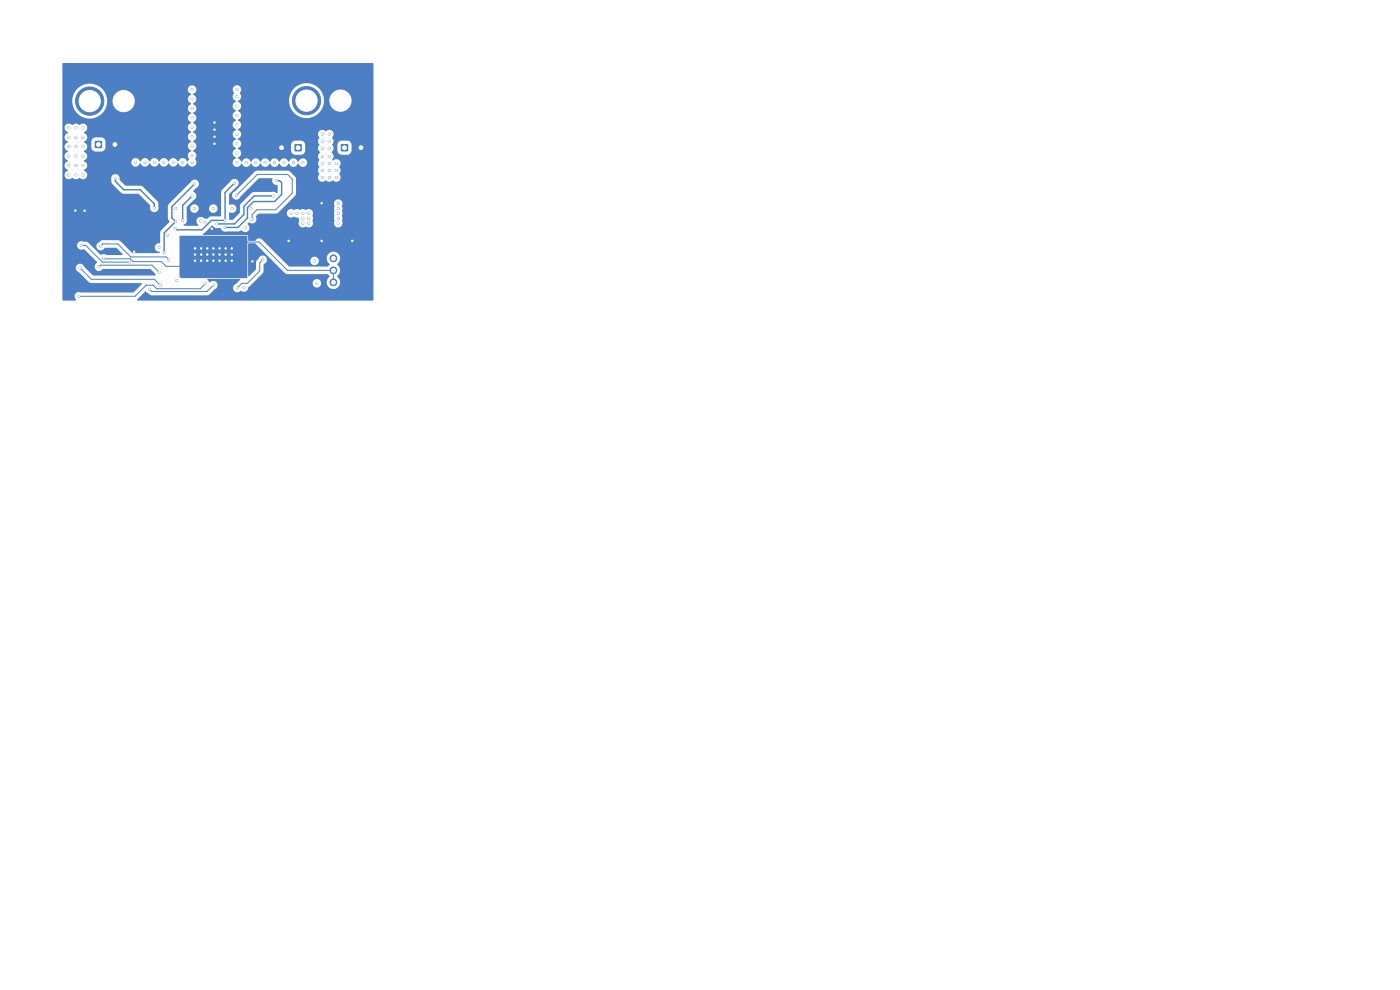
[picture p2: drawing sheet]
<svg xmlns="http://www.w3.org/2000/svg" width="297mm" height="210mm" viewBox="0 0 297 210" stroke-linecap="round" stroke-linejoin="round" font-family="sans-serif">
<g fill="#4d7fc4" stroke="#4d7fc4" stroke-width=".21">
<circle cx="41.4" cy="55.3" r=".3"/>
<circle cx="42.7" cy="55.3" r=".3"/>
<circle cx="44" cy="55.3" r=".3"/>
<circle cx="45.3" cy="55.3" r=".3"/>
<circle cx="46.6" cy="55.3" r=".3"/>
<circle cx="47.9" cy="55.3" r=".3"/>
<circle cx="49.2" cy="55.3" r=".3"/>
<circle cx="41.4" cy="54" r=".3"/>
<circle cx="42.7" cy="54" r=".3"/>
<circle cx="44" cy="54" r=".3"/>
<circle cx="45.3" cy="54" r=".3"/>
<circle cx="46.6" cy="54" r=".3"/>
<circle cx="47.9" cy="54" r=".3"/>
<circle cx="49.2" cy="54" r=".3"/>
<circle cx="41.4" cy="52.7" r=".3"/>
<circle cx="42.7" cy="52.7" r=".3"/>
<circle cx="44" cy="52.7" r=".3"/>
<circle cx="45.3" cy="52.7" r=".3"/>
<circle cx="46.6" cy="52.7" r=".3"/>
<circle cx="47.9" cy="52.7" r=".3"/>
<circle cx="49.2" cy="52.7" r=".3"/>
</g>
<path d="M20.2 29.9h1.4v1.5h-1.4z" fill="#4d7fc4"/>
<circle cx="24.4" cy="30.6" r=".8" fill="#4d7fc4" stroke="#4d7fc4" stroke-width=".21"/>
<path d="M23.7 18.9l.8-.4h3.2a1.5 1.5 0 0 1 1.5 1.5v3a1.5 1.5 0 0 1-1.5 1.5h-3a1.5 1.5 0 0 1-1.5-1.5v-3.2z" fill="#4d7fc4"/>
<circle cx="19" cy="21.4" r="3" fill="#4d7fc4" stroke="#4d7fc4" stroke-width=".21"/>
<path d="M62.5 30.6h1.5v1.5h-1.5z" fill="#4d7fc4"/>
<circle cx="59.7" cy="31.3" r=".8" fill="#4d7fc4" stroke="#4d7fc4" stroke-width=".21"/>
<path d="M72.4 30.6h1.4v1.5h-1.4z" fill="#4d7fc4"/>
<g fill="#4d7fc4" stroke="#4d7fc4" stroke-width=".21">
<circle cx="76.6" cy="31.3" r=".8"/>
<circle cx="70.7" cy="54.8" r=".72"/>
<circle cx="70.7" cy="57.3" r=".72"/>
<circle cx="70.7" cy="59.9" r=".72"/>
</g>
<path d="M69.7 18.8l.8-.4h3.2a1.5 1.5 0 0 1 1.5 1.5v3a1.5 1.5 0 0 1-1.5 1.5h-3a1.5 1.5 0 0 1-1.5-1.5v-3.2z" fill="#4d7fc4"/>
<g fill="#4d7fc4" stroke="#4d7fc4" stroke-width=".21">
<circle cx="65" cy="21.3" r="3"/>
<circle cx="45.5" cy="30.5" r=".2"/>
<circle cx="74.7" cy="51.1" r=".2"/>
<circle cx="68.2" cy="51.1" r=".2"/>
<circle cx="28.5" cy="53.4" r=".2"/>
<circle cx="53.5" cy="55.5" r=".2"/>
<circle cx="68.2" cy="43.1" r=".2"/>
<circle cx="61.2" cy="51.1" r=".2"/>
<circle cx="45.5" cy="26" r=".2"/>
<circle cx="17.9" cy="44.7" r=".2"/>
<circle cx="16" cy="44.7" r=".2"/>
<circle cx="45.5" cy="29" r=".2"/>
<circle cx="45.5" cy="27.5" r=".2"/>
<circle cx="44.9" cy="48.5" r=".2"/>
<circle cx="14.6" cy="31.1" r=".2"/>
<circle cx="16.1" cy="27.1" r=".2"/>
<circle cx="17.6" cy="33.1" r=".2"/>
<circle cx="17.6" cy="37.1" r=".2"/>
<circle cx="16.1" cy="37.1" r=".2"/>
<circle cx="14.6" cy="29.1" r=".2"/>
<circle cx="14.6" cy="35.1" r=".2"/>
<circle cx="17.6" cy="31.1" r=".2"/>
<circle cx="14.6" cy="27.1" r=".2"/>
<circle cx="17.6" cy="29.1" r=".2"/>
<circle cx="37.5" cy="59.5" r=".2"/>
<circle cx="14.6" cy="37.1" r=".2"/>
<circle cx="16.1" cy="35.1" r=".2"/>
<circle cx="14.6" cy="33.1" r=".2"/>
<circle cx="17.6" cy="27.1" r=".2"/>
<circle cx="16.1" cy="33.1" r=".2"/>
<circle cx="16.1" cy="29.1" r=".2"/>
<circle cx="17.6" cy="35.1" r=".2"/>
<circle cx="16.1" cy="31.1" r=".2"/>
<circle cx="22" cy="54.8" r=".2"/>
<circle cx="55.7" cy="55.1" r=".2"/>
<circle cx="50.3" cy="61.1" r=".2"/>
<circle cx="35.7" cy="55.1" r=".2"/>
<circle cx="21.4" cy="52.2" r=".2"/>
<circle cx="33.8" cy="57.7" r=".2"/>
<circle cx="21" cy="56.6" r=".2"/>
<circle cx="17.3" cy="52.1" r=".2"/>
<circle cx="27.5" cy="55.6" r=".2"/>
<circle cx="34" cy="60.5" r=".2"/>
<circle cx="17" cy="56.8" r=".2"/>
<circle cx="43.5" cy="60.2" r=".2"/>
<circle cx="16.7" cy="62.9" r=".2"/>
<circle cx="31.7" cy="61.3" r=".2"/>
<circle cx="45.2" cy="60.5" r=".2"/>
<circle cx="68.4" cy="30" r=".2"/>
<circle cx="71.4" cy="34.7" r=".2"/>
<circle cx="71.4" cy="37.7" r=".2"/>
<circle cx="69.9" cy="33.2" r=".2"/>
<circle cx="69.9" cy="28.4" r=".2"/>
<circle cx="51.8" cy="61" r=".2"/>
<circle cx="71.4" cy="36.2" r=".2"/>
<circle cx="68.4" cy="37.7" r=".2"/>
<circle cx="68.4" cy="33.2" r=".2"/>
<circle cx="68.4" cy="31.4" r=".2"/>
<circle cx="69.9" cy="34.7" r=".2"/>
<circle cx="68.4" cy="34.7" r=".2"/>
<circle cx="69.9" cy="30" r=".2"/>
<circle cx="66.7" cy="55.4" r=".2"/>
<circle cx="67.2" cy="60.1" r=".2"/>
<circle cx="69.9" cy="37.7" r=".2"/>
<circle cx="69.9" cy="36.2" r=".2"/>
<circle cx="68.4" cy="28.4" r=".2"/>
<circle cx="42.6" cy="46.9" r=".2"/>
<circle cx="68.4" cy="36.2" r=".2"/>
<circle cx="69.9" cy="31.4" r=".2"/>
<circle cx="50.3" cy="34.5" r=".2"/>
<circle cx="50.3" cy="20.5" r=".2"/>
<circle cx="50.3" cy="22.5" r=".2"/>
<circle cx="52.2" cy="34.5" r=".2"/>
<circle cx="50.3" cy="19" r=".2"/>
<circle cx="50.3" cy="24.5" r=".2"/>
<circle cx="50.3" cy="26.5" r=".2"/>
<circle cx="50.3" cy="30.5" r=".2"/>
<circle cx="50.3" cy="32.5" r=".2"/>
<circle cx="64.2" cy="34.5" r=".2"/>
<circle cx="62.2" cy="34.5" r=".2"/>
<circle cx="60.2" cy="34.5" r=".2"/>
<circle cx="52" cy="48.3" r=".2"/>
<circle cx="56.2" cy="34.5" r=".2"/>
<circle cx="58.2" cy="34.5" r=".2"/>
<circle cx="54.2" cy="34.5" r=".2"/>
<circle cx="50.3" cy="28.5" r=".2"/>
<circle cx="58.6" cy="38.3" r=".2"/>
<circle cx="47.8" cy="48.2" r=".2"/>
<circle cx="37.2" cy="48.5" r=".2"/>
<circle cx="47.8" cy="46.8" r=".2"/>
<circle cx="49.7" cy="38.8" r=".2"/>
<circle cx="46" cy="47.5" r=".2"/>
<circle cx="57.9" cy="41.6" r=".2"/>
<circle cx="43.5" cy="47.2" r=".2"/>
<circle cx="33.7" cy="52.5" r=".2"/>
<circle cx="40.8" cy="41.6" r=".2"/>
<circle cx="38.8" cy="46.8" r=".2"/>
<circle cx="37.2" cy="47" r=".2"/>
<circle cx="41.3" cy="39" r=".2"/>
<circle cx="34.8" cy="53.6" r=".2"/>
<circle cx="32.7" cy="44.1" r=".2"/>
<circle cx="24.5" cy="37.8" r=".2"/>
<circle cx="40.8" cy="29" r=".2"/>
<circle cx="28.8" cy="34.4" r=".2"/>
<circle cx="40.8" cy="21" r=".2"/>
<circle cx="40.8" cy="31" r=".2"/>
<circle cx="34.8" cy="34.4" r=".2"/>
<circle cx="40.8" cy="25" r=".2"/>
<circle cx="40.8" cy="19" r=".2"/>
<circle cx="40.8" cy="27" r=".2"/>
<circle cx="40.8" cy="23" r=".2"/>
<circle cx="35.5" cy="49.9" r=".2"/>
<circle cx="40.8" cy="34.4" r=".2"/>
<circle cx="30.8" cy="34.4" r=".2"/>
<circle cx="36.8" cy="34.4" r=".2"/>
<circle cx="38.8" cy="34.4" r=".2"/>
<circle cx="40.8" cy="33" r=".2"/>
<circle cx="32.8" cy="34.4" r=".2"/>
<circle cx="71.8" cy="47.4" r=".2"/>
<circle cx="71.8" cy="45.2" r=".2"/>
<circle cx="64.2" cy="46.3" r=".2"/>
<circle cx="71.8" cy="44.2" r=".2"/>
<circle cx="71.8" cy="43.2" r=".2"/>
<circle cx="61.8" cy="45.2" r=".2"/>
<circle cx="65.5" cy="47.3" r=".2"/>
<circle cx="65.5" cy="45.2" r=".2"/>
<circle cx="65.5" cy="46.3" r=".2"/>
<circle cx="63" cy="45.2" r=".2"/>
<circle cx="64.2" cy="45.2" r=".2"/>
<circle cx="64.2" cy="47.4" r=".2"/>
<circle cx="71.8" cy="46.3" r=".2"/>
<circle cx="41.2" cy="44.2" r=".2"/>
<circle cx="45.2" cy="44.2" r=".2"/>
<circle cx="50.1" cy="41.5" r=".2"/>
<circle cx="49.2" cy="44.2" r=".2"/>
<circle cx="37.2" cy="44.2" r=".2"/>
<circle cx="53.5" cy="46.5" r=".2"/>
<circle cx="53.2" cy="44.2" r=".2"/>
</g>
<path d="M17 56.9l2.4 2.4h13.4l1.2 1.2M17.3 52.1h.9l3.5 3.5h5.8M21 56.6l.3-.3h10.9l1.5 1.5M21.4 52.2l.4-.4h3.2l2.8 2.7h7.5l.4 .6M22 54.8l5.7 .1 .5 .6h6l1.1 1h5.4M38.9 52.7h2.9M49.6 51.4h5.4l6 6h9.7v2.5M50.1 41.5l4.5-4.5h6.4l1 1v3l-3.5 3.5h-4l-1 1v1M55.7 55.1l-.6 .6v1.8l-2.6 2.6h-1.2l-1 1M43.5 60.2l-1 1.1h-9.3l-.7-.8h-1.5l-2.4 2.4h-11.9M45.3 60.5l-1.4 1.4h-11.7l-.5-.5" fill="none" stroke="#4d7fc4" stroke-width=".21"/>
<path d="M24.5 37.9v.6l1.7 1.8h3.6l3 3-.1 .8M41.3 39l-4.8 4.8v2.4l.7 .8-2.4 2.4v4.2M49.7 38.9l-2 1.9v6h-2.9l-2 2h-5.3l-.3-.3M58.6 38.3h.7l.4 .5v2.5l-1.5 1.5h-4.4l-1.3 1.3v2.2l-2 2h-2.8M40.7 41.6l-2 2v3.2M57.9 41.6h-4l-2.2 2.2v1.7l-2 2h-3.7" fill="none" stroke="#4d7fc4" stroke-width=".3"/>
<g fill="#4d7fc4">
<path d="M38.1 50.1l14.3-.1 .1 8.8-.3 .2h-13.8l-.3-.4z"/>
<path d="M13.3 13.4h65.9v50.3l-50 .1-.1-.1 1.8-1.9 1.3 .9h11.8l.4-.2 1.1-1.1a.93 .93 0 0 0 .5-1.4 .93 .93 0 0 0-1.5-.1l-.5-.5 .1-.2h6.8v.2l-.8 .8a.93 .93 0 0 0-.5 1.4 .93 .93 0 0 0 1.5 .1 1.02 1.02 0 0 0 1.1 .1 1.02 1.02 0 0 0 .6-.9l.9-.9h12.6a.9 .9 0 0 0 1.2 .9 .9 .9 0 0 0 .3-1.5 .9 .9 0 0 0-1.4 .4l-.1 .2h-12.6l2.1-2.1 .1-1.8a.94 .94 0 0 0 .5-1.6 .94 .94 0 0 0-1.6 .4l-.5 .6v1.6l-1.6 1.5-.1-.1v-6.8l.2-.1h1.3l6.5 6.5 8.9 .1 .4 .3v.2a1.45 1.45 0 0 0-.1 2.2 1.45 1.45 0 0 0 2.2-.1 1.45 1.45 0 0 0-.5-2.2 1.67 1.67 0 0 0 0-2.6 1.44 1.44 0 0 0 .3-2.1 1.44 1.44 0 0 0-2.2 0 1.44 1.44 0 0 0 .3 2.2l-.4 .4h-8.1l-1.4-1.2h5.8v.1a.9 .9 0 0 0 1.4 .7 .9 .9 0 0 0 0-1.5 .9 .9 0 0 0-1.4 .7h-5.8l-4.6-4.6a.91 .91 0 0 0-1.3 .4h-1.4l-.1-1.1-.3-.2h-9.2l-.1-.2 2.1-1.8a1.34 1.34 0 0 0 1.2 .6h.5a1.06 1.06 0 0 0 1.3 .7h2.5l.5-.2a1.09 1.09 0 0 0 1.8-.5l-.1-.5-.3-.4 .3-.3a1.04 1.04 0 0 0 1.3 0 1.04 1.04 0 0 0 .2-1.4l.6-.5 5.9-.1v.1a1.07 1.07 0 0 0 1.7 .7l.8 .2 .2 .5a1.03 1.03 0 0 0 .2 1.3 1.03 1.03 0 0 0 1.3 .1 .98 .98 0 0 0 1.2-.2 .98 .98 0 0 0 .1-1.2l.1-.5-.1-.3a1.03 1.03 0 0 0-.2-1.3 1.03 1.03 0 0 0-1.3-.1 1.09 1.09 0 0 0-1.2 0 1.06 1.06 0 0 0-1.2 0 .96 .96 0 0 0-1.6 .7h-1.8l2-2.1h9.8l.2 .7-.2 .4 .2 2.6a.96 .96 0 0 0 .8 1.5 .96 .96 0 0 0 .7-1.6v-2.9a.94 .94 0 0 0-.4-1.4 .94 .94 0 0 0-1.3 .7h-9.8l1.6-1.6 .2-.4v-3.3l-1.3-1.4-.4-.2h-6.8l-4.4 4.4a.91 .91 0 0 0-.4 1.5 .91 .91 0 0 0 1.5-.4l3.9-3.9h2.9a1.13 1.13 0 0 0 1.1 1.5l-.1 1.7-.8-.3h-4.2l-.4 .2-2.3 2.3-.2 .5v1.4l-1.5 1.5-.8-.1v-1.4a.97 .97 0 0 0 1.3-.3 .97 .97 0 0 0-.1-1.2l-.5-.3-.5 .2-.2-.1v-2.1l1.5-1.6a.91 .91 0 0 0 .3-1.5 .91 .91 0 0 0-1.5 .3l-2 2.1v5.3h-2.1l-.8 .5h-.6a.99 .99 0 0 0-1.5-.1 .99 .99 0 0 0 .2 1.5l-3 .1-.1-.3a.95 .95 0 0 0 .6-1.2v-2.2h.7a.9 .9 0 0 0 .9 1 .9 .9 0 0 0 1-1h2.1v.1a.9 .9 0 0 0 1.4 .7 .9 .9 0 0 0 0-1.5 .9 .9 0 0 0-1.4 .7h-2.1l-.1-.2a.91 .91 0 0 0-.9-.7 .91 .91 0 0 0-.9 .9h-.7v-.3l1.6-1.5a1.05 1.05 0 0 0-.2-1.8l.7-.8a.91 .91 0 0 0 .2-1.5 .91 .91 0 0 0-1.5 .3l-4.7 4.8-.1 2.9 .4 .7-1.9 2-.1 2.5a1.05 1.05 0 0 0-1 1.6l.8 .3 .1 .2-5.8 .1-2.9-2.7-3.4-.1-.7 .4a.91 .91 0 0 0-.5 1.5 .91 .91 0 0 0 1.6-.2h2.5l1.3 1.3-.2 .2h-3.2a1.18 1.18 0 0 0-1.2 0l-2.7-2.7-1-.1a.94 .94 0 0 0-1.3 .9 .94 .94 0 0 0 1.5 .7l2.7 2.7v.2a.95 .95 0 0 0-.2 1.5 .95 .95 0 0 0 1.5-.2h9.9l1.1 .9 .1 .3-.2 .2-13-.1-1.9-1.8a.92 .92 0 0 0-1.6-.4 .92 .92 0 0 0 .4 1.5l2.2 2.2 .4 .2h10.6l.2 .1-1.9 1.8h-11a.94 .94 0 0 0-1.2 .4 .94 .94 0 0 0 .2 1.2l-.2 .2h-2.6l-.2-.2v-36.6h.5l.1 .5 .6 .5v.2a.96 .96 0 0 0-.7 .9 .96 .96 0 0 0 .7 1v.1a.96 .96 0 0 0-.7 .9 .96 .96 0 0 0 .7 1v.1a.97 .97 0 0 0-.7 .9 .97 .97 0 0 0 .7 1v.1a.96 .96 0 0 0-.7 .9 .96 .96 0 0 0 .7 1v.1a.94 .94 0 0 0-.6 1.4 .94 .94 0 0 0 1.6 .1 1.21 1.21 0 0 0 1.5 0l.1 .1a.9 .9 0 0 0 1.2 0h5.4l.2 1.2 1.9 1.9 .5 .2h3.2l2.4 2.4 .1 .3a.91 .91 0 0 0 .9 1.2 .91 .91 0 0 0 .8-1.2v-.6l-.2-.5-3.1-3.1-.5-.2h-3.2l-1.2-1.2a.94 .94 0 0 0-.7-1.2 .94 .94 0 0 0-1.1 .8l-5.3-.1a.97 .97 0 0 0-.5-1.5v-.2a.93 .93 0 0 0 .7-.7 .93 .93 0 0 0-.4-.9h9.8v.1a.94 .94 0 0 0 .8 .8 .94 .94 0 0 0 1-.7l.2 .1a.96 .96 0 0 0 .9 .6 .96 .96 0 0 0 .9-.7l.2 .1a.96 .96 0 0 0 .9 .6 .96 .96 0 0 0 .9-.7l.2 .1a.96 .96 0 0 0 .9 .6 .96 .96 0 0 0 .9-.7l.2 .1a.96 .96 0 0 0 .9 .6 .96 .96 0 0 0 .9-.7l.2 .1a.96 .96 0 0 0 .9 .6 .96 .96 0 0 0 .9-.7l.2 .1a.93 .93 0 0 0 1.3 .5 .93 .93 0 0 0 .2-1.5 1.1 1.1 0 0 0-.5-1.7 1.01 1.01 0 0 0 .8-1 1.01 1.01 0 0 0-.8-.9l.1-.2a.96 .96 0 0 0 .7-.9 .96 .96 0 0 0-.8-.9l.1-.2a.97 .97 0 0 0 .6-.9 .97 .97 0 0 0-.7-.9l.1-.2a.96 .96 0 0 0 .7-.9 .96 .96 0 0 0-.7-.9l-.1-.1a1 1 0 0 0 .8-1 1 1 0 0 0-.8-.9l.1-.2a.9 .9 0 0 0 .4-1.5h8l.1 .5 .5 .5v.2a.96 .96 0 0 0-.6 .9 .96 .96 0 0 0 .7 .9l-.1 .2a1.05 1.05 0 0 0-.6 1 1.05 1.05 0 0 0 .7 .9 1.03 1.03 0 0 0-.7 1 1.03 1.03 0 0 0 .7 1 1.01 1.01 0 0 0-.7 1 1.01 1.01 0 0 0 .7 1 1.01 1.01 0 0 0-.7 1 1.01 1.01 0 0 0 .7 1 1.01 1.01 0 0 0-.7 1 1.01 1.01 0 0 0 .7 1 .94 .94 0 0 0-.5 1.6 .94 .94 0 0 0 1.6-.4h.1a.96 .96 0 0 0 1 .7 .96 .96 0 0 0 .9-.7h.1a.96 .96 0 0 0 1 .7 .96 .96 0 0 0 .9-.7h.1a.96 .96 0 0 0 1 .7 .96 .96 0 0 0 .9-.7h.1a.96 .96 0 0 0 1 .7 .96 .96 0 0 0 .9-.7h.1a.96 .96 0 0 0 1 .7 .96 .96 0 0 0 .9-.7h.1a.96 .96 0 0 0 1 .7 .96 .96 0 0 0 .9-.7h.1a.92 .92 0 0 0 1.5 .4 .92 .92 0 0 0-.1-1.5 .92 .92 0 0 0-1.4 .7h-.1a.96 .96 0 0 0-1-.7 .96 .96 0 0 0-.9 .7h-.1a.96 .96 0 0 0-1-.7 .96 .96 0 0 0-.9 .7h-.1a.96 .96 0 0 0-1-.7 .96 .96 0 0 0-.9 .7h-.1a.96 .96 0 0 0-1-.7 .96 .96 0 0 0-.9 .7h-.1a.96 .96 0 0 0-1-.7 .96 .96 0 0 0-.9 .7h-.1a.96 .96 0 0 0-1-.7 .96 .96 0 0 0-.9 .7l-.8-.7v-.2a.97 .97 0 0 0 .7-.9 .97 .97 0 0 0-.7-1l.6-.8h10.6l.1 1.3 .2 .6 .5 .2h1.5a.96 .96 0 0 0 .7-.9v-1.5l-.2-.3-.5-.3-1.7 .1-.4 .4-.2 .4h-10.6v-.6l-.6-.6v-.2a.89 .89 0 0 0 .7-.9h16.3l.2 .7a1.38 1.38 0 0 0 0 1.7 1.28 1.28 0 0 0 .2 1.6 1.09 1.09 0 0 0-.2 1.6 1.12 1.12 0 0 0 0 1.5 1.22 1.22 0 0 0 0 1.5 .93 .93 0 0 0 .1 1.3 .93 .93 0 0 0 1.3 0 1.21 1.21 0 0 0 1.6 0 .93 .93 0 0 0 1.3-.1 .93 .93 0 0 0 0-1.3 1.04 1.04 0 0 0 0-1.5 .97 .97 0 0 0 0-1.4 .97 .97 0 0 0-1.4 .1l-.1-.2a1.14 1.14 0 0 0-.2-1.6 .99 .99 0 0 0 .2-1.6h1.1v1.3l.4 .7 .5 .1h1.3a.96 .96 0 0 0 .8-.9l-.1-1.5-.5-.5-1.6-.1-.5 .3-.3 .6h-1.1a1.02 1.02 0 0 0 0-1.5 .97 .97 0 0 0 0-1.4 .97 .97 0 0 0-1.4 .1 .96 .96 0 0 0-1-.3 .96 .96 0 0 0-.6 .8h-16.3l-.2-.5-.6-.4a1.01 1.01 0 0 0 .8-1 1.01 1.01 0 0 0-.7-1v-.1a.97 .97 0 0 0 .7-.9 .97 .97 0 0 0-.7-.9v-.1a1 1 0 0 0 .7-1 1 1 0 0 0-.7-.9l.4-.4h10.4a3.7 3.7 0 0 0 5.3 3.6 3.7 3.7 0 0 0 .6-6.4 3.7 3.7 0 0 0-5.8 2.5l-.1 .3h-10.4a1.49 1.49 0 0 0 0-1.5 .92 .92 0 0 0 0-1.4 .92 .92 0 0 0-1.4 .1 .92 .92 0 0 0 .2 1.3l-.3 .7h-8l-.4-.3v-.2a.93 .93 0 0 0 .4-1.5 .93 .93 0 0 0-1.5 .2 .93 .93 0 0 0 .7 1.4 1.03 1.03 0 0 0-.8 1 1.03 1.03 0 0 0 .8 1l-.1 .1a.99 .99 0 0 0-.7 .9 .99 .99 0 0 0 .7 .9v.2a.97 .97 0 0 0-.6 .9 .97 .97 0 0 0 .7 .9l-.1 .2a.96 .96 0 0 0-.7 .9 .96 .96 0 0 0 .8 .9l-.1 .2a.96 .96 0 0 0-.7 .9 .96 .96 0 0 0 .8 .9l-.1 .2a.96 .96 0 0 0-.7 .9 .96 .96 0 0 0 .8 .9l-.1 .2a1.04 1.04 0 0 0-.4 1.7l-.2 .4h-.2a.96 .96 0 0 0-1-.7 .96 .96 0 0 0-.9 .7h-.1a.96 .96 0 0 0-1-.7 .96 .96 0 0 0-.9 .7h-.1a.96 .96 0 0 0-1-.7 .96 .96 0 0 0-.9 .7h-.1a.96 .96 0 0 0-1-.7 .96 .96 0 0 0-.9 .7h-.1a.96 .96 0 0 0-1-.7 .96 .96 0 0 0-.9 .7h-.1a.92 .92 0 0 0-1-.7 .92 .92 0 0 0-.8 .9h-9.8l-.3-.2v-.2a.97 .97 0 0 0 .7-.9 .97 .97 0 0 0-.7-.9v-.2a1.02 1.02 0 0 0 .7-.9 1.02 1.02 0 0 0-.7-1l1.6-.1v1.4l.3 .5 .5 .2 1.3 .1 .5-.2 .3-.4 .1-1.6a.94 .94 0 0 0-.9-.9l-1.5 .1-.5 .4-.1 .4h-1.6a.96 .96 0 0 0 .7-.9 .96 .96 0 0 0-.7-.9v-.2a.93 .93 0 0 0 .6-1.4 .93 .93 0 0 0-1.5-.1 1.28 1.28 0 0 0-1.6 0 .91 .91 0 0 0-1-.2 .91 .91 0 0 0-.6 .7h-.5v-5.7h2.1v.3a3.7 3.7 0 0 0 5.6 3 3.7 3.7 0 0 0 0-6.3 3.7 3.7 0 0 0-5.6 3h-2.1z"/>
</g>
<g fill="#fff" stroke="#fff" stroke-width=".21">
<circle cx="45.5" cy="30.5" r=".15"/>
<circle cx="74.7" cy="51.1" r=".15"/>
<circle cx="68.2" cy="51.1" r=".15"/>
<circle cx="28.5" cy="53.4" r=".15"/>
<circle cx="53.5" cy="55.5" r=".15"/>
<circle cx="68.2" cy="43.1" r=".15"/>
<circle cx="61.2" cy="51.1" r=".15"/>
<circle cx="45.5" cy="26" r=".15"/>
<circle cx="17.9" cy="44.7" r=".15"/>
<circle cx="16" cy="44.7" r=".15"/>
<circle cx="45.5" cy="29" r=".15"/>
<circle cx="45.5" cy="27.5" r=".15"/>
<circle cx="45" cy="48.5" r=".15"/>
<circle cx="14.6" cy="31.1" r=".15"/>
<circle cx="16.1" cy="27.1" r=".15"/>
<circle cx="17.6" cy="33.1" r=".15"/>
<circle cx="17.6" cy="37.1" r=".15"/>
<circle cx="16.1" cy="37.1" r=".15"/>
<circle cx="14.6" cy="29.1" r=".15"/>
<circle cx="14.6" cy="35.1" r=".15"/>
<circle cx="17.6" cy="31.1" r=".15"/>
<circle cx="14.6" cy="27.1" r=".15"/>
<circle cx="17.6" cy="29.1" r=".15"/>
<circle cx="37.5" cy="59.5" r=".15"/>
<circle cx="14.6" cy="37.1" r=".15"/>
<circle cx="16.1" cy="35.1" r=".15"/>
<circle cx="14.6" cy="33.1" r=".15"/>
<circle cx="17.6" cy="27.1" r=".15"/>
<circle cx="16.1" cy="33.1" r=".15"/>
<circle cx="16.1" cy="29.1" r=".15"/>
<circle cx="17.6" cy="35.1" r=".15"/>
<circle cx="16.1" cy="31.1" r=".15"/>
<circle cx="22" cy="54.8" r=".15"/>
<circle cx="55.7" cy="55.1" r=".15"/>
<circle cx="50.3" cy="61.1" r=".15"/>
<circle cx="35.7" cy="55.1" r=".15"/>
<circle cx="21.4" cy="52.2" r=".15"/>
<circle cx="33.7" cy="57.8" r=".15"/>
<circle cx="21" cy="56.6" r=".15"/>
<circle cx="17.3" cy="52.1" r=".15"/>
<circle cx="27.5" cy="55.6" r=".15"/>
<circle cx="34" cy="60.5" r=".15"/>
<circle cx="17" cy="56.8" r=".15"/>
<circle cx="43.5" cy="60.1" r=".15"/>
<circle cx="16.7" cy="62.8" r=".15"/>
<circle cx="31.7" cy="61.3" r=".15"/>
<circle cx="45.3" cy="60.5" r=".15"/>
<circle cx="68.4" cy="30" r=".15"/>
<circle cx="71.4" cy="34.7" r=".15"/>
<circle cx="71.4" cy="37.7" r=".15"/>
<circle cx="69.9" cy="33.2" r=".15"/>
<circle cx="69.9" cy="28.4" r=".15"/>
<circle cx="51.8" cy="61" r=".15"/>
<circle cx="71.4" cy="36.2" r=".15"/>
<circle cx="68.4" cy="37.7" r=".15"/>
<circle cx="68.4" cy="33.2" r=".15"/>
<circle cx="68.4" cy="31.4" r=".15"/>
<circle cx="69.9" cy="34.7" r=".15"/>
<circle cx="68.4" cy="34.7" r=".15"/>
<circle cx="69.9" cy="29.9" r=".15"/>
<circle cx="66.7" cy="55.4" r=".15"/>
<circle cx="67.2" cy="60.1" r=".15"/>
<circle cx="69.9" cy="37.7" r=".15"/>
<circle cx="69.9" cy="36.2" r=".15"/>
<circle cx="68.4" cy="28.4" r=".15"/>
<circle cx="42.6" cy="46.9" r=".15"/>
<circle cx="68.4" cy="36.2" r=".15"/>
<circle cx="69.9" cy="31.4" r=".15"/>
<circle cx="50.3" cy="34.5" r=".15"/>
<circle cx="50.3" cy="20.5" r=".15"/>
<circle cx="50.3" cy="22.5" r=".15"/>
<circle cx="52.2" cy="34.5" r=".15"/>
<circle cx="50.3" cy="19" r=".15"/>
<circle cx="50.3" cy="24.5" r=".15"/>
<circle cx="50.3" cy="26.5" r=".15"/>
<circle cx="50.3" cy="30.5" r=".15"/>
<circle cx="50.3" cy="32.5" r=".15"/>
<circle cx="64.2" cy="34.5" r=".15"/>
<circle cx="62.2" cy="34.5" r=".15"/>
<circle cx="60.2" cy="34.5" r=".15"/>
<circle cx="52" cy="48.3" r=".15"/>
<circle cx="56.2" cy="34.5" r=".15"/>
<circle cx="58.2" cy="34.5" r=".15"/>
<circle cx="54.2" cy="34.5" r=".15"/>
<circle cx="50.3" cy="28.5" r=".15"/>
<circle cx="58.6" cy="38.3" r=".15"/>
<circle cx="47.8" cy="48.2" r=".15"/>
<circle cx="37.2" cy="48.5" r=".15"/>
<circle cx="47.8" cy="46.8" r=".15"/>
<circle cx="49.7" cy="38.8" r=".15"/>
<circle cx="46" cy="47.5" r=".15"/>
<circle cx="57.9" cy="41.6" r=".15"/>
<circle cx="43.5" cy="47.2" r=".15"/>
<circle cx="33.7" cy="52.5" r=".15"/>
<circle cx="40.8" cy="41.6" r=".15"/>
<circle cx="38.8" cy="46.8" r=".15"/>
<circle cx="37.2" cy="47" r=".15"/>
<circle cx="41.3" cy="39" r=".15"/>
<circle cx="34.8" cy="53.6" r=".15"/>
<circle cx="32.7" cy="44.1" r=".15"/>
<circle cx="24.5" cy="37.8" r=".15"/>
<circle cx="40.8" cy="29" r=".15"/>
<circle cx="28.8" cy="34.4" r=".15"/>
<circle cx="40.8" cy="21" r=".15"/>
<circle cx="40.8" cy="31" r=".15"/>
<circle cx="34.8" cy="34.4" r=".15"/>
<circle cx="40.8" cy="25" r=".15"/>
<circle cx="40.8" cy="19" r=".15"/>
<circle cx="40.8" cy="27" r=".15"/>
<circle cx="40.8" cy="23" r=".15"/>
<circle cx="35.5" cy="49.9" r=".15"/>
<circle cx="40.8" cy="34.4" r=".15"/>
<circle cx="30.8" cy="34.4" r=".15"/>
<circle cx="36.8" cy="34.4" r=".15"/>
<circle cx="38.8" cy="34.4" r=".15"/>
<circle cx="40.8" cy="33" r=".15"/>
<circle cx="32.8" cy="34.4" r=".15"/>
<circle cx="71.8" cy="47.4" r=".15"/>
<circle cx="71.8" cy="45.2" r=".15"/>
<circle cx="64.2" cy="46.3" r=".15"/>
<circle cx="71.8" cy="44.2" r=".15"/>
<circle cx="71.8" cy="43.2" r=".15"/>
<circle cx="61.8" cy="45.2" r=".15"/>
<circle cx="65.5" cy="47.4" r=".15"/>
<circle cx="65.5" cy="45.3" r=".15"/>
<circle cx="65.5" cy="46.3" r=".15"/>
<circle cx="63" cy="45.2" r=".15"/>
<circle cx="64.2" cy="45.2" r=".15"/>
<circle cx="64.2" cy="47.4" r=".15"/>
<circle cx="71.7" cy="46.3" r=".15"/>
<circle cx="41.2" cy="44.2" r=".15"/>
<circle cx="45.2" cy="44.2" r=".15"/>
<circle cx="50.1" cy="41.4" r=".15"/>
<circle cx="49.2" cy="44.2" r=".15"/>
<circle cx="37.2" cy="44.2" r=".15"/>
<circle cx="53.5" cy="46.5" r=".15"/>
<circle cx="53.2" cy="44.2" r=".15"/>
<circle cx="41.4" cy="55.3" r=".15"/>
<circle cx="42.7" cy="55.3" r=".15"/>
<circle cx="44" cy="55.3" r=".15"/>
<circle cx="45.3" cy="55.3" r=".15"/>
<circle cx="46.6" cy="55.3" r=".15"/>
<circle cx="47.9" cy="55.3" r=".15"/>
<circle cx="49.2" cy="55.3" r=".15"/>
<circle cx="41.4" cy="54" r=".15"/>
<circle cx="42.7" cy="54" r=".15"/>
<circle cx="44" cy="54" r=".15"/>
<circle cx="45.3" cy="54" r=".15"/>
<circle cx="46.6" cy="54" r=".15"/>
<circle cx="47.9" cy="54" r=".15"/>
<circle cx="49.2" cy="54" r=".15"/>
<circle cx="41.4" cy="52.7" r=".15"/>
<circle cx="42.7" cy="52.7" r=".15"/>
<circle cx="44" cy="52.7" r=".15"/>
<circle cx="45.3" cy="52.7" r=".15"/>
<circle cx="46.6" cy="52.7" r=".15"/>
<circle cx="47.9" cy="52.7" r=".15"/>
<circle cx="49.2" cy="52.7" r=".15"/>
<circle cx="20.9" cy="30.6" r=".4"/>
<circle cx="24.4" cy="30.6" r=".4"/>
<circle cx="26.2" cy="21.5" r="2.25"/>
<circle cx="19" cy="21.5" r="2.25"/>
<circle cx="63.2" cy="31.3" r=".4"/>
<circle cx="59.7" cy="31.3" r=".4"/>
<circle cx="73.1" cy="31.3" r=".4"/>
<circle cx="76.6" cy="31.3" r=".4"/>
<circle cx="70.7" cy="54.8" r=".4"/>
<circle cx="70.7" cy="57.4" r=".4"/>
<circle cx="70.7" cy="59.9" r=".4"/>
<circle cx="72.2" cy="21.3" r="2.25"/>
<circle cx="65" cy="21.3" r="2.25"/>
</g>
</svg>
